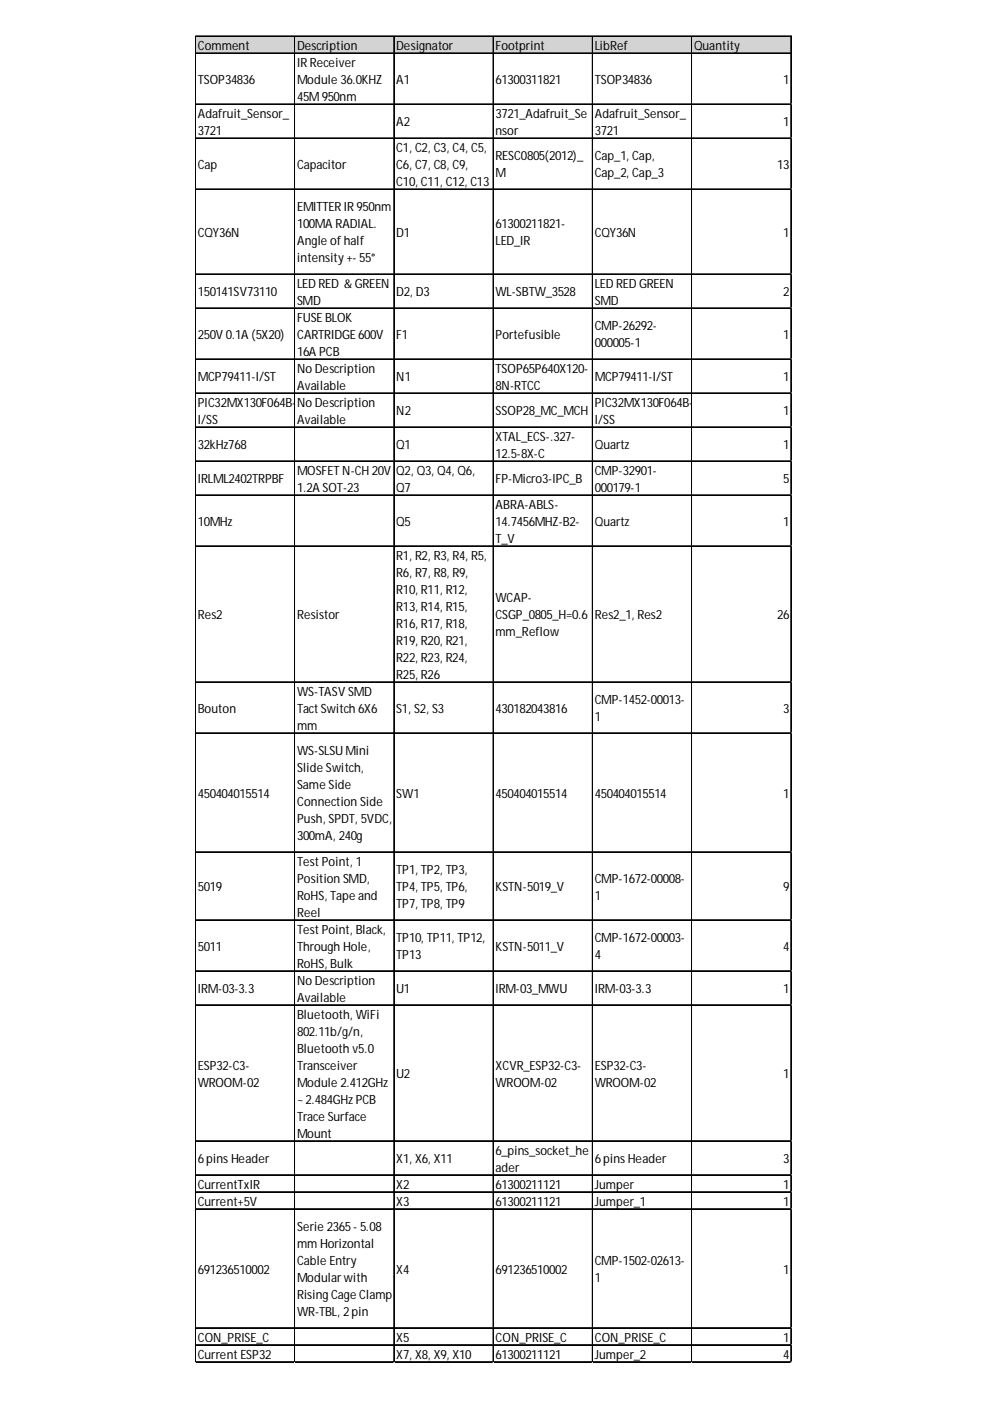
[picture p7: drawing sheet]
<svg xmlns="http://www.w3.org/2000/svg" width="210mm" height="297mm" viewBox="0 0 210 297" stroke-linecap="round" stroke-linejoin="round" font-family="sans-serif">
<defs><g id="words">
<g font-size="2.7">
<text x="41.9" y="10.5">Comment</text>
<text x="63" y="10.5">Description</text>
<text x="84" y="10.5">Designator</text>
<text x="105.1" y="10.5">Footprint</text>
<text x="126.1" y="10.5">LibRef</text>
<text x="147.2" y="10.5">Quantity</text>
<text x="41.9" y="17.7">TSOP34836</text>
<text x="63" y="14.1">IRReceiver</text>
<text x="63" y="17.7">Module 36.0KHZ</text>
<text x="84" y="17.7">A1</text>
<text x="105.1" y="17.7">61300311821</text>
<text x="126.1" y="17.7">TSOP34836</text>
<text x="166" y="17.7">1</text>
<text x="63" y="21.4">45M950nm</text>
<text x="41.9" y="25">Adafruit_Sensor_</text>
<text x="41.9" y="28.6">3721</text>
<text x="84" y="26.8">A2</text>
<text x="105.1" y="25">3721_Adafruit_Se</text>
<text x="105.1" y="28.6">nsor</text>
<text x="126.1" y="25">Adafruit_Sensor_</text>
<text x="126.1" y="28.6">3721</text>
<text x="166" y="26.8">1</text>
<text x="41.9" y="35.8">Cap</text>
<text x="63" y="35.8">Capacitor</text>
<text x="84" y="32.2">C1, C2, C3, C4, C5,</text>
<text x="84" y="35.8">C6, C7, C8, C9,</text>
<text x="105.1" y="34">RESC0805(2012)_</text>
<text x="126.1" y="34">Cap_1, Cap,</text>
<text x="164.8" y="35.8">13</text>
<text x="84" y="39.4">C10, C11, C12, C13</text>
<text x="105.1" y="37.6">M</text>
<text x="126.1" y="37.6">Cap_2, Cap_3</text>
<text x="63" y="44.8">EMITTERIR950nm</text>
<text x="41.9" y="50.2">CQY36N</text>
<text x="63" y="48.4">100MA RADIAL.</text>
<text x="63" y="52">Angle ofhalf</text>
<text x="84" y="50.2">D1</text>
<text x="105.1" y="48.4">61300211821-</text>
<text x="105.1" y="52">LED_IR</text>
<text x="126.1" y="50.2">CQY36N</text>
<text x="166" y="50.2">1</text>
<text x="63" y="55.6">intensity+- 55°</text>
<text x="41.9" y="62.8">150141SV73110</text>
<text x="63" y="61">LED RED &amp; GREEN</text>
<text x="63" y="64.6">SMD</text>
<text x="84" y="62.8">D2, D3</text>
<text x="105.1" y="62.8">WL-SBTW_3528</text>
<text x="126.1" y="61">LED RED GREEN</text>
<text x="126.1" y="64.6">SMD</text>
<text x="166" y="62.8">2</text>
<text x="41.9" y="71.8">250V 0.1A (5X20)</text>
<text x="63" y="68.2">FUSE BLOK</text>
<text x="63" y="71.8">CARTRIDGE600V</text>
<text x="84" y="71.8">F1</text>
<text x="105.1" y="71.8">Portefusible</text>
<text x="126.1" y="70">CMP-26292-</text>
<text x="166" y="71.8">1</text>
<text x="63" y="75.4">16A PCB</text>
<text x="126.1" y="73.6">000005-1</text>
<text x="41.9" y="80.8">MCP79411-I/ST</text>
<text x="63" y="79">No Description</text>
<text x="63" y="82.6">Available</text>
<text x="84" y="80.8">N1</text>
<text x="105.1" y="79">TSOP65P640X120-</text>
<text x="105.1" y="82.6">8N-RTCC</text>
<text x="126.1" y="80.8">MCP79411-I/ST</text>
<text x="166" y="80.8">1</text>
<text x="41.9" y="86.2">PIC32MX130F064B-</text>
<text x="41.9" y="89.8">I/SS</text>
<text x="63" y="86.2">No Description</text>
<text x="63" y="89.8">Available</text>
<text x="84" y="88">N2</text>
<text x="105.1" y="88">SSOP28_MC_MCH</text>
<text x="126.1" y="86.2">PIC32MX130F064B-</text>
<text x="126.1" y="89.8">I/SS</text>
<text x="166" y="88">1</text>
<text x="41.9" y="95.2">32kHz768</text>
<text x="84" y="95.2">Q1</text>
<text x="105.1" y="93.4">XTAL_ECS-.327-</text>
<text x="126.1" y="95.2">Quartz</text>
<text x="166" y="95.2">1</text>
<text x="63" y="100.6">MOSFETN-CH 20V</text>
<text x="84" y="100.6">Q2, Q3, Q4, Q6,</text>
<text x="105.1" y="97">12.5-8X-C</text>
<text x="126.1" y="100.6">CMP-32901-</text>
<text x="41.9" y="102.4">IRLML2402TRPBF</text>
<text x="63" y="104.2">1.2A SOT-23</text>
<text x="84" y="104.2">Q7</text>
<text x="105.1" y="102.4">FP-Micro3-IPC_B</text>
<text x="105.1" y="107.8">ABRA-ABLS-</text>
<text x="126.1" y="104.2">000179-1</text>
<text x="166" y="102.4">5</text>
<text x="41.9" y="111.4">10MHz</text>
<text x="84" y="111.4">Q5</text>
<text x="105.1" y="111.4">14.7456MHZ-B2-</text>
<text x="126.1" y="111.4">Quartz</text>
<text x="166" y="111.4">1</text>
<text x="84" y="118.7">R1, R2, R3, R4, R5,</text>
<text x="105.1" y="115">T_V</text>
<text x="84" y="122.3">R6, R7, R8, R9,</text>
<text x="84" y="125.9">R10, R11, R12,</text>
<text x="41.9" y="131.3">Res2</text>
<text x="63" y="131.3">Resistor</text>
<text x="84" y="129.5">R13, R14, R15,</text>
<text x="105.1" y="127.7">WCAP-</text>
<text x="105.1" y="131.3">CSGP_0805_H=0.6</text>
<text x="126.1" y="131.3">Res2_1, Res2</text>
<text x="164.8" y="131.3">26</text>
<text x="84" y="133.1">R16, R17, R18,</text>
<text x="84" y="136.7">R19, R20, R21,</text>
<text x="105.1" y="134.9">mm_Reflow</text>
<text x="84" y="140.3">R22, R23, R24,</text>
<text x="84" y="143.9">R25, R26</text>
<text x="63" y="147.5">WS-TASV SMD</text>
<text x="126.1" y="149.3">CMP-1452-00013-</text>
<text x="41.9" y="151.1">Bouton</text>
<text x="63" y="151.1">TactSwitch 6X6</text>
<text x="63" y="154.7">mm</text>
<text x="84" y="151.1">S1, S2, S3</text>
<text x="105.1" y="151.1">430182043816</text>
<text x="126.1" y="152.9">1</text>
<text x="166" y="151.1">3</text>
<text x="63" y="160.1">WS-SLSU Mini</text>
<text x="63" y="163.7">Slide Switch,</text>
<text x="63" y="167.3">Same Side</text>
<text x="41.9" y="169.1">450404015514</text>
<text x="63" y="170.9">Connection Side</text>
<text x="84" y="169.1">SW1</text>
<text x="105.1" y="169.1">450404015514</text>
<text x="126.1" y="169.1">450404015514</text>
<text x="166" y="169.1">1</text>
<text x="63" y="174.5">Push, SPDT, 5VDC,</text>
<text x="63" y="178.1">300mA, 240g</text>
<text x="63" y="183.5">TestPoint, 1</text>
<text x="84" y="185.3">TP1, TP2, TP3,</text>
<text x="41.9" y="188.9">5019</text>
<text x="63" y="187.1">Position SMD,</text>
<text x="63" y="190.7">RoHS, Tape and</text>
<text x="84" y="188.9">TP4, TP5, TP6,</text>
<text x="105.1" y="188.9">KSTN-5019_V</text>
<text x="126.1" y="187.1">CMP-1672-00008-</text>
<text x="126.1" y="190.7">1</text>
<text x="166" y="188.9">9</text>
<text x="63" y="194.3">Reel</text>
<text x="63" y="197.9">TestPoint, Black,</text>
<text x="84" y="192.5">TP7, TP8, TP9</text>
<text x="41.9" y="201.5">5011</text>
<text x="63" y="201.5">Through Hole,</text>
<text x="84" y="199.7">TP10, TP11, TP12,</text>
<text x="84" y="203.3">TP13</text>
<text x="105.1" y="201.5">KSTN-5011_V</text>
<text x="126.1" y="199.7">CMP-1672-00003-</text>
<text x="126.1" y="203.3">4</text>
<text x="166" y="201.5">4</text>
<text x="63" y="205.1">RoHS, Bulk</text>
<text x="63" y="208.7">No Description</text>
<text x="41.9" y="210.5">IRM-03-3.3</text>
<text x="63" y="212.4">Available</text>
<text x="63" y="216">Bluetooth, WiFi</text>
<text x="84" y="210.5">U1</text>
<text x="105.1" y="210.5">IRM-03_MWU</text>
<text x="126.1" y="210.5">IRM-03-3.3</text>
<text x="166" y="210.5">1</text>
<text x="63" y="219.6">802.11b/g/n,</text>
<text x="41.9" y="226.8">ESP32-C3-</text>
<text x="63" y="223.2">Bluetooth v5.0</text>
<text x="63" y="226.8">Transceiver</text>
<text x="105.1" y="226.8">XCVR_ESP32-C3-</text>
<text x="126.1" y="226.8">ESP32-C3-</text>
<text x="41.9" y="230.4">WROOM-02</text>
<text x="63" y="230.4">Module 2.412GHz</text>
<text x="63" y="234">~2.484GHz PCB</text>
<text x="84" y="228.6">U2</text>
<text x="105.1" y="230.4">WROOM-02</text>
<text x="126.1" y="230.4">WROOM-02</text>
<text x="166" y="228.6">1</text>
<text x="63" y="237.6">Trace Surface</text>
<text x="63" y="241.2">Mount</text>
<text x="105.1" y="244.8">6_pins_socket_he</text>
<text x="41.9" y="246.6">6pinsHeader</text>
<text x="41.9" y="252">CurrentTxIR</text>
<text x="84" y="246.6">X1, X6, X11</text>
<text x="84" y="252">X2</text>
<text x="105.1" y="248.4">ader</text>
<text x="105.1" y="252">61300211121</text>
<text x="126.1" y="246.6">6pinsHeader</text>
<text x="126.1" y="252">Jumper</text>
<text x="166" y="246.6">3</text>
<text x="166" y="252">1</text>
<text x="41.9" y="255.6">Current+5V</text>
<text x="84" y="255.6">X3</text>
<text x="105.1" y="255.6">61300211121</text>
<text x="126.1" y="255.6">Jumper_1</text>
<text x="166" y="255.6">1</text>
<text x="63" y="261">Serie 2365- 5.08</text>
<text x="63" y="264.6">mm Horizontal</text>
<text x="63" y="268.2">Cable Entry</text>
<text x="126.1" y="268.2">CMP-1502-02613-</text>
<text x="41.9" y="270">691236510002</text>
<text x="63" y="271.8">Modularwith</text>
<text x="63" y="275.4">RisingCage Clamp</text>
<text x="84" y="270">X4</text>
<text x="105.1" y="270">691236510002</text>
<text x="126.1" y="271.8">1</text>
<text x="166" y="270">1</text>
<text x="63" y="279">WR-TBL, 2pin</text>
<text x="41.9" y="284.4">CON_PRISE_C</text>
<text x="84" y="284.4">X5</text>
<text x="105.1" y="284.4">CON_PRISE_C</text>
<text x="126.1" y="284.4">CON_PRISE_C</text>
<text x="166" y="284.4">1</text>
<text x="41.9" y="288">CurrentESP32</text>
<text x="84" y="288">X7, X8, X9, X10</text>
<text x="105.1" y="288">61300211121</text>
<text x="126.1" y="288">Jumper_2</text>
<text x="166" y="288">4</text>
</g>
</g></defs>
<path d="M41.5 7.7h126.4v3.7h-126.4z" fill="#d3d3d3"/>
<g fill="none" stroke="#000" stroke-width=".21">
<path d="M41.4 7.6v281.3M41.5 7.6v281.3M41.6 7.6h126.2M41.6 7.7h126.2M41.6 11.2h126.2M41.6 11.3h126.2M62.4 7.8v281.1M62.5 7.8v281.1M83.5 7.8v281.1M83.6 7.8v281.1M104.5 7.8v281.1M104.6 7.8v281.1"/>
<path d="M125.6 7.8v281.1M125.7 7.8v281.1M146.6 7.8v281.1M146.7 7.8v281.1M167.7 7.8v281.1M167.8 7.8v281.1M41.6 22h126.2M41.6 22.1h126.2M41.6 29.2h126.2M41.6 29.3h126.2M41.6 40h126.2M41.6 40.1h126.2"/>
<path d="M41.6 58.1h126.2M41.6 58.2h126.2M41.6 65.3h126.2M41.6 65.4h126.2M41.6 76.1h126.2M41.6 76.2h126.2M41.6 83.3h126.2M41.6 83.4h126.2M41.6 90.5h126.2M41.6 90.6h126.2M41.6 97.7h126.2M41.6 97.8h126.2"/>
<path d="M41.6 104.9h126.2M41.6 105h126.2M41.6 115.7h126.2M41.6 115.8h126.2M41.6 144.6h126.2M41.6 155.4h126.2M41.6 155.5h126.2M41.6 180.6h126.2M41.6 180.7h126.2M41.6 195h126.2M41.6 195.1h126.2M41.6 205.8h126.2"/>
<path d="M41.6 205.9h126.2M41.6 213h126.2M41.6 213.1h126.2M41.6 241.9h126.2M41.6 249.1h126.2M41.6 252.7h126.2M41.6 252.8h126.2M41.6 256.3h126.2M41.6 256.4h126.2M41.6 281.5h126.2M41.6 281.6h126.2M41.6 285.1h126.2"/>
<path d="M41.6 285.2h126.2M41.6 288.7h126.2M41.6 288.8h126.2"/>
</g>
<path d="M41.4 288.9h.1" fill="none" stroke="#d4d4d4" stroke-width=".21"/>
<path d="M41.4 288.9h.2z" fill="#d4d4d4"/>
<path d="M62.4 288.9h.1" fill="none" stroke="#d4d4d4" stroke-width=".21"/>
<path d="M62.4 288.9h.2z" fill="#d4d4d4"/>
<path d="M83.5 288.9h.1" fill="none" stroke="#d4d4d4" stroke-width=".21"/>
<path d="M83.5 288.9h.2z" fill="#d4d4d4"/>
<path d="M104.5 288.9h.1" fill="none" stroke="#d4d4d4" stroke-width=".21"/>
<path d="M104.5 288.9h.2z" fill="#d4d4d4"/>
<path d="M125.6 288.9h.1" fill="none" stroke="#d4d4d4" stroke-width=".21"/>
<path d="M125.6 288.9h.2z" fill="#d4d4d4"/>
<path d="M146.6 288.9h.1" fill="none" stroke="#d4d4d4" stroke-width=".21"/>
<path d="M146.6 288.9h.2z" fill="#d4d4d4"/>
<path d="M167.7 288.9h.1" fill="none" stroke="#d4d4d4" stroke-width=".21"/>
<path d="M167.7 288.9h.1z" fill="#d4d4d4"/>
<path d="M167.8 22h.1" fill="none" stroke="#d4d4d4" stroke-width=".21"/>
<path d="M167.8 22l.1 .2z" fill="#d4d4d4"/>
<path d="M167.8 29.2h.1" fill="none" stroke="#d4d4d4" stroke-width=".21"/>
<path d="M167.8 29.2l.1 .2z" fill="#d4d4d4"/>
<path d="M167.8 40h.1" fill="none" stroke="#d4d4d4" stroke-width=".21"/>
<path d="M167.8 40l.1 .2z" fill="#d4d4d4"/>
<path d="M167.8 58.1h.1" fill="none" stroke="#d4d4d4" stroke-width=".21"/>
<path d="M167.8 58.1l.1 .1z" fill="#d4d4d4"/>
<path d="M167.8 65.3h.1" fill="none" stroke="#d4d4d4" stroke-width=".21"/>
<path d="M167.8 65.3l.1 .1z" fill="#d4d4d4"/>
<path d="M167.8 76.1h.1" fill="none" stroke="#d4d4d4" stroke-width=".21"/>
<path d="M167.8 76.1l.1 .2z" fill="#d4d4d4"/>
<path d="M167.8 83.3h.1" fill="none" stroke="#d4d4d4" stroke-width=".21"/>
<path d="M167.8 83.3l.1 .2z" fill="#d4d4d4"/>
<path d="M167.8 90.5h.1" fill="none" stroke="#d4d4d4" stroke-width=".21"/>
<path d="M167.8 90.5l.1 .2z" fill="#d4d4d4"/>
<path d="M167.8 97.7h.1" fill="none" stroke="#d4d4d4" stroke-width=".21"/>
<path d="M167.8 97.7l.1 .2z" fill="#d4d4d4"/>
<path d="M167.8 104.9h.1" fill="none" stroke="#d4d4d4" stroke-width=".21"/>
<path d="M167.8 104.9l.1 .2z" fill="#d4d4d4"/>
<path d="M167.8 115.7h.1" fill="none" stroke="#d4d4d4" stroke-width=".21"/>
<path d="M167.8 115.7l.1 .2z" fill="#d4d4d4"/>
<path d="M167.8 144.6h.1" fill="none" stroke="#d4d4d4" stroke-width=".21"/>
<path d="M167.8 144.6l.1 .1z" fill="#d4d4d4"/>
<path d="M167.8 155.4h.1" fill="none" stroke="#d4d4d4" stroke-width=".21"/>
<path d="M167.8 155.4l.1 .1z" fill="#d4d4d4"/>
<path d="M167.8 180.6h.1" fill="none" stroke="#d4d4d4" stroke-width=".21"/>
<path d="M167.8 180.6l.1 .2z" fill="#d4d4d4"/>
<path d="M167.8 195h.1" fill="none" stroke="#d4d4d4" stroke-width=".21"/>
<path d="M167.8 195l.1 .2z" fill="#d4d4d4"/>
<path d="M167.8 205.8h.1" fill="none" stroke="#d4d4d4" stroke-width=".21"/>
<path d="M167.8 205.8l.1 .2z" fill="#d4d4d4"/>
<path d="M167.8 213h.1" fill="none" stroke="#d4d4d4" stroke-width=".21"/>
<path d="M167.8 213l.1 .2z" fill="#d4d4d4"/>
<path d="M167.8 241.9h.1" fill="none" stroke="#d4d4d4" stroke-width=".21"/>
<path d="M167.8 241.9l.1 .1z" fill="#d4d4d4"/>
<path d="M167.8 249.1h.1" fill="none" stroke="#d4d4d4" stroke-width=".21"/>
<path d="M167.8 249.1l.1 .1z" fill="#d4d4d4"/>
<path d="M167.8 252.7h.1" fill="none" stroke="#d4d4d4" stroke-width=".21"/>
<path d="M167.8 252.7l.1 .1z" fill="#d4d4d4"/>
<path d="M167.8 256.3h.1" fill="none" stroke="#d4d4d4" stroke-width=".21"/>
<path d="M167.8 256.3l.1 .1z" fill="#d4d4d4"/>
<path d="M167.8 281.5h.1" fill="none" stroke="#d4d4d4" stroke-width=".21"/>
<path d="M167.8 281.5l.1 .2z" fill="#d4d4d4"/>
<path d="M167.8 285.1h.1" fill="none" stroke="#d4d4d4" stroke-width=".21"/>
<path d="M167.8 285.1l.1 .2z" fill="#d4d4d4"/>
<path d="M167.8 288.7h.1" fill="none" stroke="#d4d4d4" stroke-width=".21"/>
<path d="M167.8 288.7l.1 .2z" fill="#d4d4d4"/>
<use href="#words"/>
</svg>
